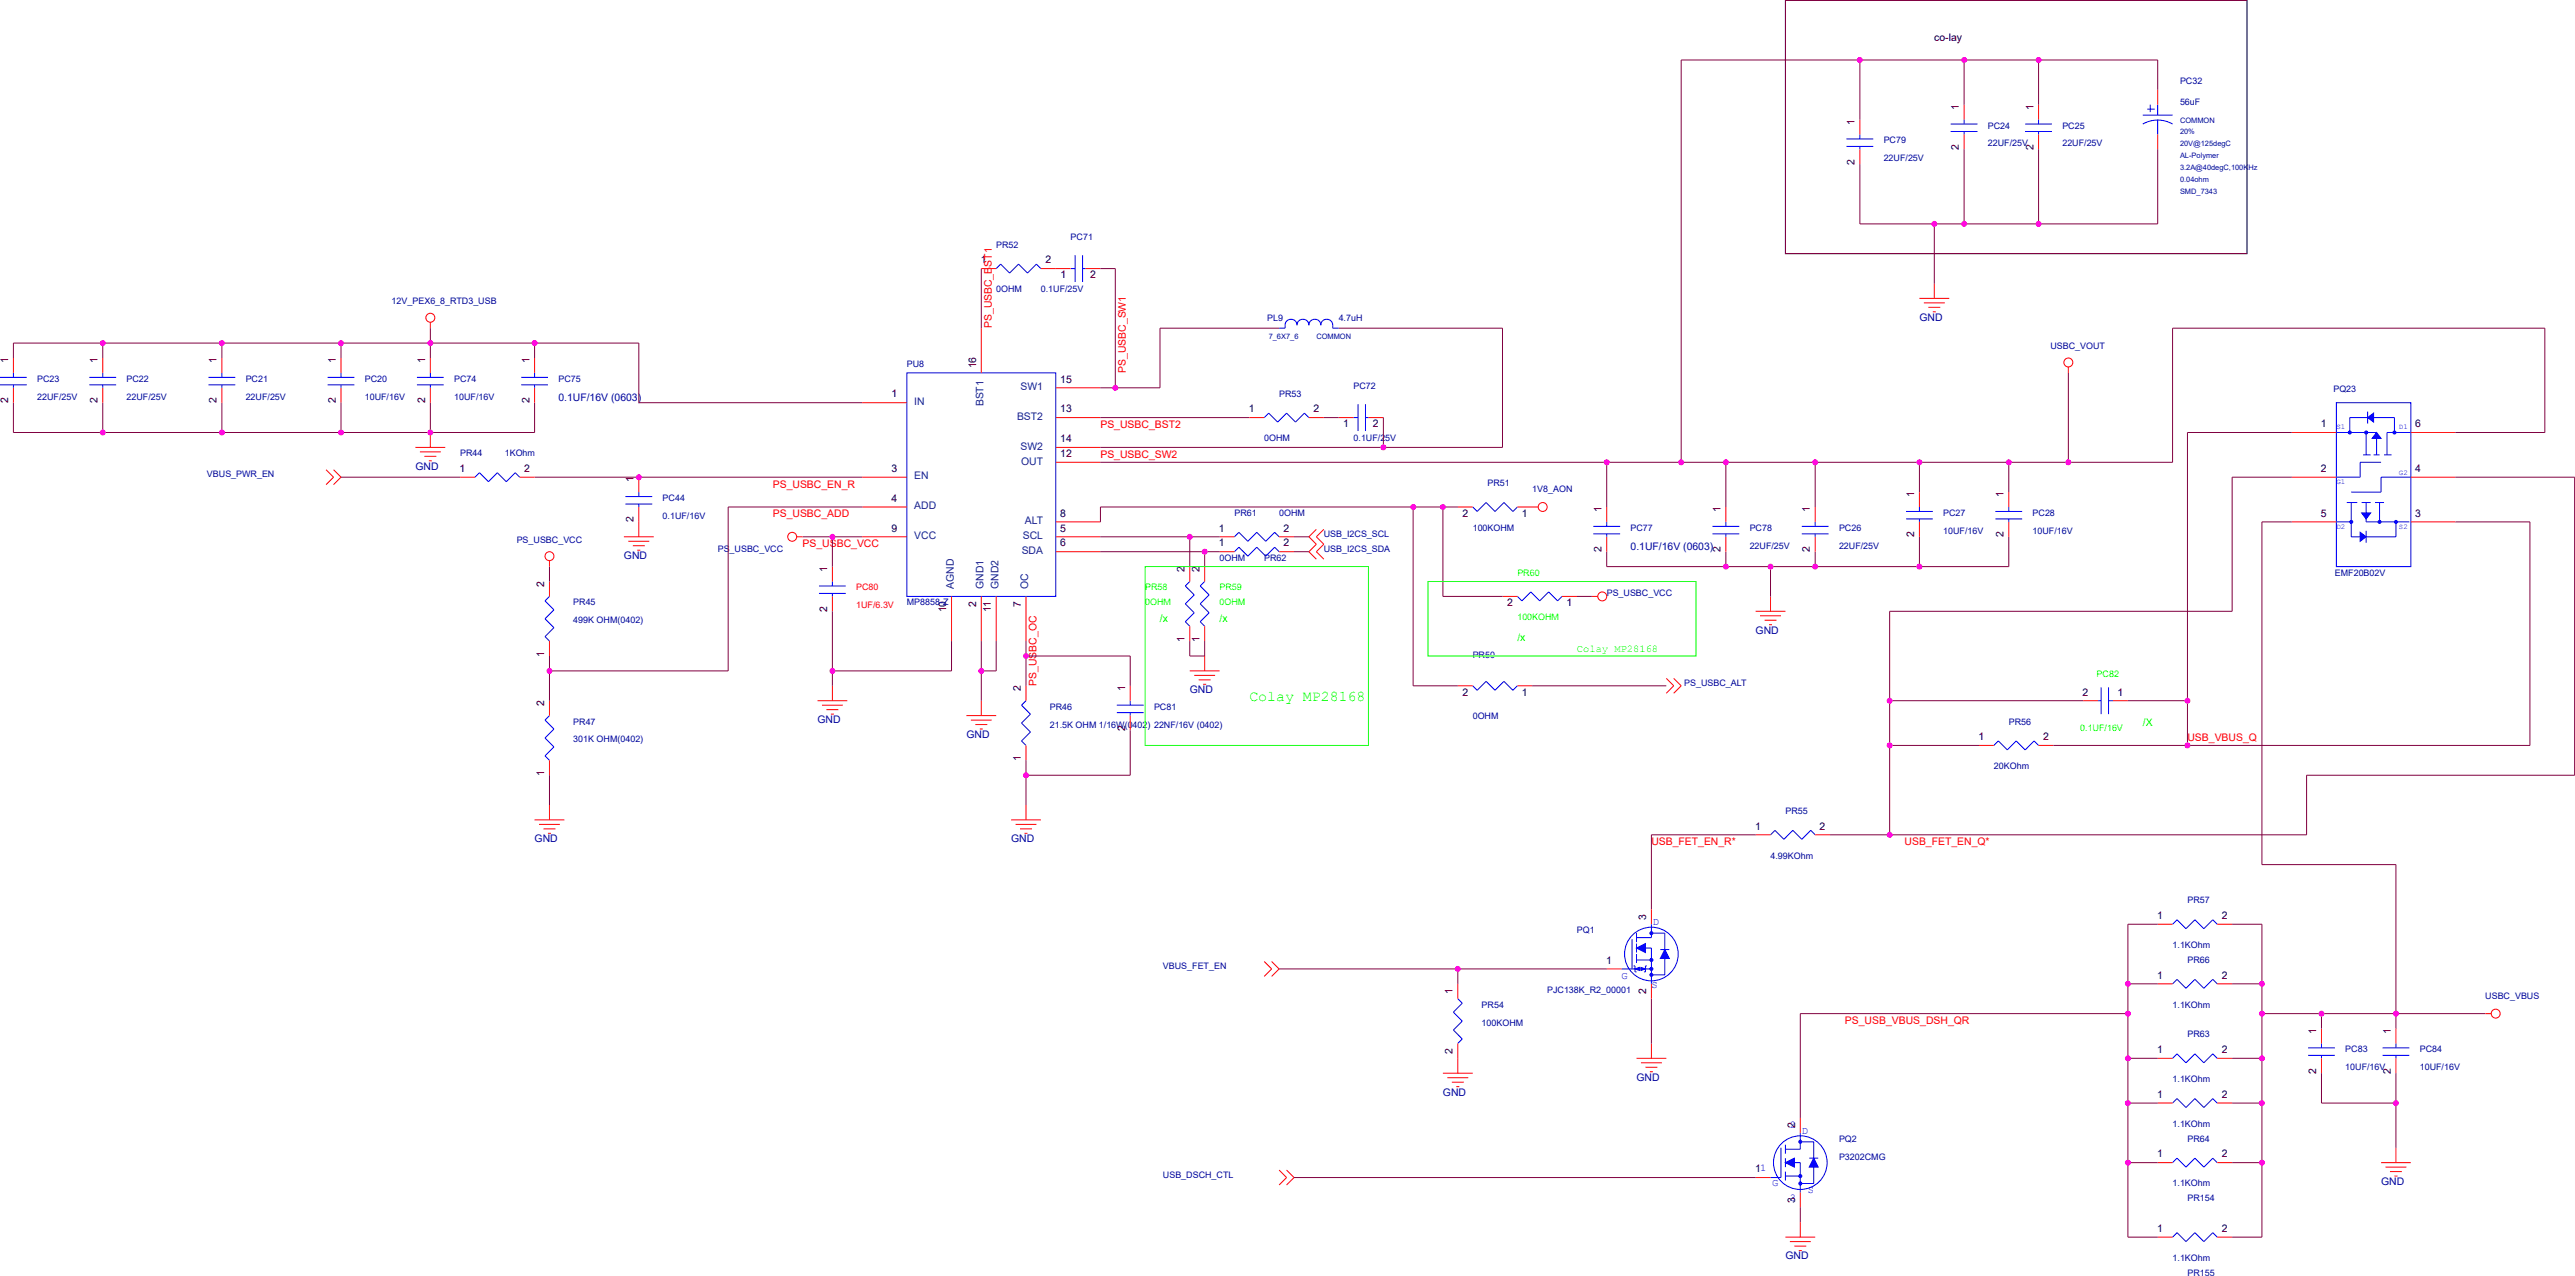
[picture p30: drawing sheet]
<svg xmlns="http://www.w3.org/2000/svg" width="158mm" height="78mm" viewBox="0 0 158 78" stroke-linecap="round" stroke-linejoin="round" font-family="sans-serif">
<defs><g id="words">
<text font-size=".9" fill="#0f0" x="76.7" y="43">Colay MP28168</text>
<g font-size=".6">
<text x="118.7" y="2.5">co-lay</text>
<text x="113.8" y="10.1" transform="rotate(-90 113.8 10.1)">2</text>
<text x="113.8" y="7.7" transform="rotate(-90 113.8 7.7)">1</text>
<text x="120.2" y="9.2" transform="rotate(-90 120.2 9.2)">2</text>
<text x="120.2" y="6.7" transform="rotate(-90 120.2 6.7)">1</text>
<text x="124.8" y="9.2" transform="rotate(-90 124.8 9.2)">2</text>
<text x="124.8" y="6.7" transform="rotate(-90 124.8 6.7)">1</text>
<text x="60.2" y="16.2">1</text>
<text x="64.1" y="16.2">2</text>
<text x="65.1" y="17.1">1</text>
<text x="66.9" y="17.1">2</text>
<text x=".5" y="22.3" transform="rotate(-90 .5 22.3)">1</text>
<text x="6" y="22.3" transform="rotate(-90 6 22.3)">1</text>
<text x="13.3" y="22.3" transform="rotate(-90 13.3 22.3)">1</text>
<text x="20.6" y="22.3" transform="rotate(-90 20.6 22.3)">1</text>
<text x="26.1" y="22.3" transform="rotate(-90 26.1 22.3)">1</text>
<text x="32.5" y="22.3" transform="rotate(-90 32.5 22.3)">1</text>
<text x="59.9" y="22.6" transform="rotate(-90 59.9 22.6)">16</text>
<text x="65.1" y="23.5">15</text>
<text x=".5" y="24.7" transform="rotate(-90 .5 24.7)">2</text>
<text x="6" y="24.7" transform="rotate(-90 6 24.7)">2</text>
<text x="13.3" y="24.7" transform="rotate(-90 13.3 24.7)">2</text>
<text x="20.6" y="24.7" transform="rotate(-90 20.6 24.7)">2</text>
<text x="26.1" y="24.7" transform="rotate(-90 26.1 24.7)">2</text>
<text x="28.2" y="28.9">1</text>
<text x="32.2" y="28.9">2</text>
<text x="32.5" y="24.7" transform="rotate(-90 32.5 24.7)">2</text>
<text x="38.9" y="29.6" transform="rotate(-90 38.9 29.6)">1</text>
<text x="54.7" y="24.4">1</text>
<text x="54.7" y="28.9">3</text>
<text x="65.1" y="28">12</text>
<text x="65.1" y="25.3">13</text>
<text x="65.1" y="27.1">14</text>
<text x="76.6" y="25.3">1</text>
<text x="80.6" y="25.3">2</text>
<text x="82.4" y="26.2">1</text>
<text x="84.2" y="26.2">2</text>
<text x="142.4" y="26.2">1</text>
<text x="142.4" y="28.9">2</text>
<text x="148.2" y="26.2">6</text>
<text x="148.2" y="28.9">4</text>
<text x="33.4" y="36" transform="rotate(-90 33.4 36)">2</text>
<text x="38.9" y="32" transform="rotate(-90 38.9 32)">2</text>
<text x="50.8" y="35.1" transform="rotate(-90 50.8 35.1)">1</text>
<text x="54.7" y="30.8">4</text>
<text x="54.7" y="32.6">9</text>
<text x="65.1" y="32.6">5</text>
<text x="65.1" y="33.5">6</text>
<text x="65.1" y="31.7">8</text>
<text x="72.7" y="35.1" transform="rotate(-90 72.7 35.1)">2</text>
<text x="73.6" y="35.1" transform="rotate(-90 73.6 35.1)">2</text>
<text x="74.8" y="32.6">1</text>
<text x="74.8" y="33.5">1</text>
<text x="78.8" y="32.6">2</text>
<text x="78.8" y="33.5">2</text>
<text x="89.7" y="31.7">2</text>
<text x="93.4" y="31.7">1</text>
<text x="98.3" y="33.9" transform="rotate(-90 98.3 33.9)">2</text>
<text x="98.3" y="31.4" transform="rotate(-90 98.3 31.4)">1</text>
<text x="105.6" y="33.9" transform="rotate(-90 105.6 33.9)">2</text>
<text x="105.6" y="31.4" transform="rotate(-90 105.6 31.4)">1</text>
<text x="111.1" y="33.9" transform="rotate(-90 111.1 33.9)">2</text>
<text x="111.1" y="31.4" transform="rotate(-90 111.1 31.4)">1</text>
<text x="117.5" y="33" transform="rotate(-90 117.5 33)">2</text>
<text x="117.5" y="30.5" transform="rotate(-90 117.5 30.5)">1</text>
<text x="122.9" y="33" transform="rotate(-90 122.9 33)">2</text>
<text x="122.9" y="30.5" transform="rotate(-90 122.9 30.5)">1</text>
<text x="142.4" y="31.7">5</text>
<text x="148.2" y="31.7">3</text>
<text x="33.4" y="40.3" transform="rotate(-90 33.4 40.3)">1</text>
<text x="50.8" y="37.5" transform="rotate(-90 50.8 37.5)">2</text>
<text x="58.1" y="37.6" transform="rotate(-90 58.1 37.6)">10</text>
<text x="59.9" y="37.2" transform="rotate(-90 59.9 37.2)">2</text>
<text x="60.8" y="37.5" transform="rotate(-90 60.8 37.5)">11</text>
<text x="62.6" y="37.2" transform="rotate(-90 62.6 37.2)">7</text>
<text x="72.7" y="39.3" transform="rotate(-90 72.7 39.3)">1</text>
<text x="73.6" y="39.3" transform="rotate(-90 73.6 39.3)">1</text>
<text x="92.5" y="37.2">2</text>
<text x="96.1" y="37.2">1</text>
<text x="33.4" y="47.6" transform="rotate(-90 33.4 47.6)">1</text>
<text x="33.4" y="43.3" transform="rotate(-90 33.4 43.3)">2</text>
<text x="62.6" y="46.7" transform="rotate(-90 62.6 46.7)">1</text>
<text x="62.6" y="42.4" transform="rotate(-90 62.6 42.4)">2</text>
<text x="69" y="44.8" transform="rotate(-90 69 44.8)">2</text>
<text x="69" y="42.4" transform="rotate(-90 69 42.4)">1</text>
<text x="89.7" y="42.6">2</text>
<text x="93.4" y="42.6">1</text>
<text x="121.4" y="45.4">1</text>
<text x="125.4" y="45.4">2</text>
<text x="127.8" y="42.6">2</text>
<text x="129.9" y="42.6">1</text>
<text x="107.7" y="50.9">1</text>
<text x="111.7" y="50.9">2</text>
<text x="98.6" y="59.1">1</text>
<text x="101" y="56.4" transform="rotate(-90 101 56.4)">3</text>
<text x="132.4" y="56.4">1</text>
<text x="136.3" y="56.4">2</text>
<text x="89.1" y="64.6" transform="rotate(-90 89.1 64.6)">2</text>
<text x="89.1" y="61" transform="rotate(-90 89.1 61)">1</text>
<text x="101" y="61" transform="rotate(-90 101 61)">2</text>
<text x="132.4" y="60">1</text>
<text x="132.4" y="64.6">1</text>
<text x="136.3" y="60">2</text>
<text x="136.3" y="64.6">2</text>
<text x="142.1" y="65.8" transform="rotate(-90 142.1 65.8)">2</text>
<text x="142.1" y="63.4" transform="rotate(-90 142.1 63.4)">1</text>
<text x="146.7" y="65.8" transform="rotate(-90 146.7 65.8)">2</text>
<text x="146.7" y="63.4" transform="rotate(-90 146.7 63.4)">1</text>
<text x="107.7" y="71.9">11</text>
<text x="110.2" y="69.2" transform="rotate(-90 110.2 69.2)">2</text>
<text x="132.4" y="71">1</text>
<text x="132.4" y="67.3">1</text>
<text x="136.3" y="71">2</text>
<text x="136.3" y="67.3">2</text>
<text x="110.2" y="73.8" transform="rotate(-90 110.2 73.8)">3</text>
<text x="132.4" y="75.5">1</text>
<text x="136.3" y="75.5">2</text>
</g>
<g font-size=".6" fill="#f00">
<text x="60.9" y="20.1" transform="rotate(-90 60.9 20.1)">PS_USBC_BST1</text>
<text x="69.1" y="22.9" transform="rotate(-90 69.1 22.9)">PS_USBC_SW1</text>
<text x="47.4" y="29.9">PS_USBC_EN_R</text>
<text x="67.5" y="26.2">PS_USBC_BST2</text>
<text x="67.5" y="28.1">PS_USBC_SW2</text>
<text x="47.4" y="31.7">PS_USBC_ADD</text>
<text x="49.3" y="33.6">PS_USBC_VCC</text>
<text x="63.6" y="42.1" transform="rotate(-90 63.6 42.1)">PS_USBC_OC</text>
<text x="134.2" y="45.4">USB_VBUS_Q</text>
<text x="101.3" y="51.8">USB_FET_EN_R*</text>
<text x="116.9" y="51.8">USB_FET_EN_Q*</text>
<text x="113.2" y="62.8">PS_USB_VBUS_DSH_QR</text>
</g>
<g font-size=".6" fill="#004080">
<text x="62.6" y="23.9">SW1</text>
<text x="56.1" y="24.8">IN</text>
<text x="56.1" y="29.4">EN</text>
<text x="60.4" y="24.9" transform="rotate(-90 60.4 24.9)">BST1</text>
<text x="62.4" y="25.7">BST2</text>
<text x="62.6" y="27.6">SW2</text>
<text x="62.7" y="28.5">OUT</text>
<text x="56.1" y="31.2">ADD</text>
<text x="56.1" y="33.1">VCC</text>
<text x="62.7" y="34">SDA</text>
<text x="62.8" y="33.1">SCL</text>
<text x="62.9" y="32.1">ALT</text>
<text x="58.5" y="36.1" transform="rotate(-90 58.5 36.1)">AGND</text>
<text x="60.4" y="36.1" transform="rotate(-90 60.4 36.1)">GND1</text>
<text x="61.3" y="36.1" transform="rotate(-90 61.3 36.1)">GND2</text>
<text x="63.1" y="36.1" transform="rotate(-90 63.1 36.1)">OC</text>
</g>
<g font-size=".6" fill="#0000a0">
<text x="117.8" y="19.7">GND</text>
<text x="25.5" y="28.8">GND</text>
<text x="34.3" y="24.6">0.1UF/16V (0603)</text>
<text x="38.3" y="34.3">GND</text>
<text x="100.1" y="33.7">0.1UF/16V (0603)</text>
<text x="107.7" y="38.9">GND</text>
<text x="50.2" y="44.3">GND</text>
<text x="59.3" y="45.3">GND</text>
<text x="73" y="42.5">GND</text>
<text x="32.8" y="51.6">GND</text>
<text x="62" y="51.6">GND</text>
<text x="88.5" y="67.2">GND</text>
<text x="100.4" y="66.3">GND</text>
<text x="109.6" y="77.2">GND</text>
<text x="146.1" y="72.7">GND</text>
</g>
<g font-size=".6" fill="#0f0">
<text x="71.2" y="38.1">/x</text>
<text x="74.8" y="38.1">/x</text>
<text x="93.1" y="39.3">/x</text>
<text x="96.8" y="40">Colay MP28168</text>
<text x="131.5" y="44.5">/X</text>
</g>
<g font-size=".6" fill="#00f">
<text x="101.4" y="56.7">D</text>
<text x="99.5" y="60">G</text>
<text x="101.3" y="60.6">S</text>
<text x="110.6" y="69.5">D</text>
<text x="108.7" y="72.7">G</text>
<text x="110.9" y="73.2">S</text>
</g>
<g font-size=".5" fill="#0000a0">
<text x="133.8" y="5.1">PC32</text>
<text x="115.6" y="8.8">PC79</text>
<text x="115.6" y="9.9">22UF/25V</text>
<text x="122" y="7.9">PC24</text>
<text x="122" y="9">22UF/25V</text>
<text x="126.6" y="7.9">PC25</text>
<text x="126.6" y="9">22UF/25V</text>
<text x="133.8" y="6.4">56uF</text>
<text x="133.8" y="9">20V@125degC</text>
<text x="133.8" y="9.7">AL-Polymer</text>
<text x="133.8" y="11.2">0.04ohm</text>
<text x="133.8" y="10.4">3.2A@40degC,100KHz</text>
<text x="133.8" y="8.2">20%</text>
<text x="133.8" y="11.9">SMD_7343</text>
<text x="133.8" y="7.5">COMMON</text>
<text x="61.1" y="15.2">PR52</text>
<text x="61.1" y="17.9">0OHM</text>
<text x="63.9" y="17.9">0.1UF/25V</text>
<text x="65.7" y="14.7">PC71</text>
<text x="2.3" y="23.4">PC23</text>
<text x="7.8" y="23.4">PC22</text>
<text x="15.1" y="23.4">PC21</text>
<text x="22.4" y="23.4">PC20</text>
<text x="24" y="18.7">12V_PEX6_8_RTD3_USB</text>
<text x="27.9" y="23.4">PC74</text>
<text x="34.3" y="23.4">PC75</text>
<text x="55.6" y="22.5">PU8</text>
<text x="77.8" y="19.7">PL9</text>
<text x="77.9" y="20.8">7_6X7_6</text>
<text x="80.8" y="20.8">COMMON</text>
<text x="82.1" y="19.7">4.7uH</text>
<text x="83.1" y="23.9">PC72</text>
<text x="125.8" y="21.4">USBC_VOUT</text>
<text x="2.3" y="24.5">22UF/25V</text>
<text x="7.8" y="24.5">22UF/25V</text>
<text x="12.7" y="29.3">VBUS_PWR_EN</text>
<text x="15.1" y="24.5">22UF/25V</text>
<text x="22.4" y="24.5">10UF/16V</text>
<text x="27.9" y="24.5">10UF/16V</text>
<text x="28.2" y="28">PR44</text>
<text x="31" y="28">1KOhm</text>
<text x="77.6" y="27.1">0OHM</text>
<text x="78.5" y="24.3">PR53</text>
<text x="83.1" y="27.1">0.1UF/25V</text>
<text x="91.3" y="29.8">PR51</text>
<text x="143.2" y="24.1">PQ23</text>
<text x="31.7" y="33.3">PS_USBC_VCC</text>
<text x="40.7" y="30.7">PC44</text>
<text x="40.7" y="31.8">0.1UF/16V</text>
<text x="44" y="33.8">PS_USBC_VCC</text>
<text x="74.8" y="34.4">0OHM</text>
<text x="75.7" y="31.6">PR61</text>
<text x="77.6" y="34.4">PR62</text>
<text x="78.5" y="31.6">0OHM</text>
<text x="81.2" y="32.9">USB_I2CS_SCL</text>
<text x="81.2" y="33.8">USB_I2CS_SDA</text>
<text x="90.4" y="32.6">100KOHM</text>
<text x="94" y="30.2">1V8_AON</text>
<text x="100.1" y="32.6">PC77</text>
<text x="107.4" y="32.6">PC78</text>
<text x="107.4" y="33.6">22UF/25V</text>
<text x="112.8" y="32.6">PC26</text>
<text x="112.8" y="33.6">22UF/25V</text>
<text x="119.2" y="31.6">PC27</text>
<text x="119.2" y="32.7">10UF/16V</text>
<text x="124.7" y="31.6">PC28</text>
<text x="124.7" y="32.7">10UF/16V</text>
<text x="143.3" y="35.3">EMF20B02V</text>
<text x="35.2" y="37.1">PR45</text>
<text x="35.2" y="38.2">499K OHM(0402)</text>
<text x="55.6" y="37.1">MP8858-Z</text>
<text x="90.4" y="40.3">PR50</text>
<text x="98.6" y="36.6">PS_USBC_VCC</text>
<text x="35.2" y="44.4">PR47</text>
<text x="35.2" y="45.5">301K OHM(0402)</text>
<text x="64.4" y="43.5">PR46</text>
<text x="64.4" y="44.6">21.5K OHM 1/16W(0402) 22NF/16V (0402)</text>
<text x="70.8" y="43.5">PC81</text>
<text x="90.4" y="44.1">0OHM</text>
<text x="103.3" y="42.1">PS_USBC_ALT</text>
<text x="122.4" y="47.2">20KOhm</text>
<text x="123.3" y="44.4">PR56</text>
<text x="108.6" y="52.7">4.99KOhm</text>
<text x="109.6" y="49.9">PR55</text>
<text x="71.4" y="59.4">VBUS_FET_EN</text>
<text x="96.8" y="57.2">PQ1</text>
<text x="133.3" y="58.1">1.1KOhm</text>
<text x="134.2" y="59.1">PR66</text>
<text x="134.2" y="55.4">PR57</text>
<text x="90.9" y="61.8">PR54</text>
<text x="90.9" y="62.9">100KOHM</text>
<text x="94.9" y="60.9">PJC138K_R2_00001</text>
<text x="133.3" y="61.8">1.1KOhm</text>
<text x="134.2" y="63.6">PR63</text>
<text x="143.9" y="64.5">PC83</text>
<text x="143.9" y="65.6">10UF/16V</text>
<text x="148.5" y="64.5">PC84</text>
<text x="148.5" y="65.6">10UF/16V</text>
<text x="152.5" y="61.2">USBC_VBUS</text>
<text x="112.8" y="70">PQ2</text>
<text x="112.8" y="71.1">P3202CMG</text>
<text x="133.3" y="69.1">1.1KOhm</text>
<text x="133.3" y="66.4">1.1KOhm</text>
<text x="134.2" y="70">PR64</text>
<text x="71.4" y="72.2">USB_DSCH_CTL</text>
<text x="133.3" y="77.3">1.1KOhm</text>
<text x="133.3" y="72.8">1.1KOhm</text>
<text x="134.2" y="73.7">PR154</text>
<text x="134.2" y="78.2">PR155</text>
</g>
<g font-size=".5" fill="#00f">
<text x="143.4" y="26.3">S1</text>
<text x="143.4" y="29.7">G1</text>
<text x="147.2" y="29.1">G2</text>
<text x="147.2" y="26.3">D1</text>
<text x="143.4" y="32.4">D2</text>
<text x="147.2" y="32.4">S2</text>
</g>
<g font-size=".5" fill="#0f0">
<text x="93.1" y="35.3">PR60</text>
<text x="70.3" y="36.2">PR58</text>
<text x="70.3" y="37.1">0OHM</text>
<text x="74.8" y="36.2">PR59</text>
<text x="74.8" y="37.1">0OHM</text>
<text x="93.1" y="38">100KOHM</text>
<text x="128.7" y="41.5">PC82</text>
<text x="127.7" y="44.8">0.1UF/16V</text>
</g>
<g font-size=".5" fill="#f00">
<text x="52.5" y="36.2">PC80</text>
<text x="52.5" y="37.3">1UF/6.3V</text>
</g>
</g></defs>
<g fill="#000" stroke="#00f" stroke-width=".06">
<path d="M61.1 16.5l.3-.3zM61.4 16.2l.6 .5zM62.5 16.2l-.5 .5zM62.5 16.2l.5 .5zM63.6 16.2l-.6 .5zM63.6 16.2l.3 .3zM29.4 29l-.3 .3zM29.4 29l.6 .5zM30.5 29l-.5 .5zM30.5 29l.6 .5zM31.1 29.5l.5-.5zM31.6 29l.3 .3z"/>
<path d="M33.4 36.8l.3-.2zM33.4 37.9l.6-.5zM34 38.5l-.6 .5zM33.4 39l.3 .3zM33.4 36.8l.6 .6zM33.4 37.9l.6 .6zM72.7 35.9l.3-.2zM73.3 36.5l-.6 .5zM72.7 38.1l.6-.5zM72.7 38.1l.3 .3zM72.7 35.9l.6 .6zM72.7 37l.6 .6z"/>
<path d="M73.9 35.7l-.3 .2zM74.2 36.5l-.6 .5zM73.6 38.1l.6-.5zM73.6 38.1l.3 .3zM73.6 35.9l.6 .6zM73.6 37l.6 .6zM75.7 32.9l.3-.3zM76 33.6l-.3 .2zM76 32.6l.6 .6zM76 33.6l.6 .5zM76.6 33.2l.5-.6zM76.6 34.1l.5-.5z"/>
<path d="M77.1 32.6l.6 .6zM77.1 33.6l.6 .5zM77.9 25.3l-.3 .3zM77.7 33.2l.5-.6zM77.7 34.1l.5-.5zM77.9 25.3l.5 .6zM78.2 32.6l.3 .3zM78.2 33.6l.3 .2zM78.4 25.9l.5-.6zM78.9 25.3l.6 .6zM79.5 25.9l.5-.6zM80 25.3l.3 .3z"/>
<path d="M90.4 31.1l.2 .3zM91.2 30.8l-.6 .6zM91.2 30.8l.5 .6zM91.7 31.4l.6-.6zM92.3 30.8l.5 .6zM92.8 31.4l.3-.3zM93.1 36.6l.3 .2zM93.4 36.8l.5-.5zM93.9 36.3l.6 .5zM94.5 36.8l.5-.5zM95 36.3l.6 .5zM95.6 36.8l.3-.2z"/>
<path d="M33.4 44.2l.3-.3zM33.4 45.3l.6-.6zM34 45.8l-.6 .6zM33.4 46.4l.3 .2zM33.4 44.2l.6 .5zM33.4 45.3l.6 .5zM63 43l-.3 .2zM63.2 43.8l-.5 .5zM63.2 44.9l-.5 .5zM62.7 45.4l.3 .3zM62.7 43.2l.5 .6zM62.7 44.3l.5 .6z"/>
<path d="M90.4 42.1l.2 .2zM91.2 41.8l-.6 .5zM91.2 41.8l.5 .5zM91.7 42.3l.6-.5zM92.3 41.8l.5 .5zM92.8 42.3l.3-.2zM108.6 51.2l.3-.3zM108.9 50.9l.6 .6zM110 50.9l-.5 .6zM110 50.9l.6 .6zM111.1 50.9l-.5 .6zM111.1 50.9l.3 .3z"/>
<path d="M122.4 45.7l.2-.3zM122.6 45.4l.6 .6zM123.7 45.4l-.5 .6zM123.7 45.4l.6 .6zM124.8 45.4l-.5 .6zM124.8 45.4l.3 .3zM133.3 56.7l.3-.3zM133.6 56.4l.5 .5zM134.1 56.9l.6-.5zM134.7 56.4l.5 .5zM135.2 56.9l.6-.5zM135.8 56.4l.3 .3z"/>
<path d="M89.2 63.2l.5 .5zM89.2 62.1l.5 .5zM89.5 61.2l.2 .3zM89.7 63.7l-.2 .3zM89.2 63.2l.5-.6zM89.7 61.5l-.5 .6zM133.3 75.9l.3-.3zM133.6 71l-.3 .3zM133.6 60.1l-.3 .2zM133.3 67.6l.3-.2zM133.3 64.9l.3-.3zM133.6 75.6l.5 .5z"/>
<path d="M133.6 71l.5 .6zM133.6 60.1l.5 .5zM133.6 67.4l.5 .5zM133.6 64.6l.5 .6zM134.1 76.1l.6-.5zM134.1 71.6l.6-.6zM134.1 60.6l.6-.5zM134.1 67.9l.6-.5zM134.1 65.2l.6-.6zM134.7 75.6l.5 .5zM134.7 71l.5 .6zM134.7 60.1l.5 .5z"/>
<path d="M134.7 67.4l.5 .5zM134.7 64.6l.5 .6zM135.2 76.1l.6-.5zM135.8 71l-.6 .6zM135.8 60.1l-.6 .5zM135.2 67.9l.6-.5zM135.2 65.2l.6-.6zM135.8 75.6l.3 .3zM135.8 71l.3 .3zM135.8 60.1l.3 .2zM135.8 67.4l.3 .2zM135.8 64.6l.3 .3z"/>
</g>
<g fill="none" stroke="#f00" stroke-width=".06">
<path d="M26.4 19.8v.3M60.2 16.5h.9M63.9 16.5h1.8M66.6 16.5h.9M114.1 7.3v.9M114.1 9.2v.9M117.8 18.3h1.8M118.1 18.6h1.2M118.3 18.8h.8M118.6 19.1h.2M118.7 17.4v.9M120.5 6.4v.9"/>
<path d="M120.5 8.2v1M125.1 6.4v.9M125.1 8.2v1M132.4 5.5v.9M132.4 8.2v1M.8 22v.9M.8 23.8v.9M6.3 22v.9M6.3 23.8v.9M13.6 22v.9M13.6 23.8v.9M20.9 22v.9"/>
<path d="M20.9 23.8v.9M25.5 27.4h1.8M25.8 27.7h1.2M26 28h.8M26.3 28.3h.2M26.4 22v.9M26.4 23.8v.9M26.4 26.5v.9M28.2 29.3h.9M31.9 29.3h.9M32.8 22v.9M32.8 23.8v.9"/>
<path d="M33.7 34.4v.3M33.7 35.7v.9M33.7 39.3v.9M38.3 32.9h1.8M38.6 33.2h1.2M38.8 33.5h.8M39.1 33.7h.2M39.2 29.3v.9M39.2 31.1v1.8M48.9 32.9h.4M51.1 34.7v1M51.1 36.6v.9"/>
<path d="M52.9 24.7h2.7M52.9 29.3h2.7M52.9 31.1h2.7M52.9 32.9h2.7M58.4 36.6v2.7M60.2 20.1v2.8M60.2 36.6v2.7M61.1 36.6v2.7M63 36.6v2.7M64.8 32.9h2.7M64.8 33.8h2.7M64.8 32h2.7"/>
<path d="M64.8 28.3h2.7M64.8 25.6h2.7M64.8 27.4h2.7M64.8 23.8h2.7M73 34.7v1M73 38.4v.9M73.9 34.7v1M73.9 38.4v.9M74.8 32.9h.9M74.8 33.8h.9M76.7 25.6h.9M78.5 32.9h.9"/>
<path d="M78.5 33.8h.9M80.3 25.6h.9M82.1 25.6h1M84 25.6h.9M89.5 31.1h.9M92.2 36.6h.9M93.1 31.1h1.3M95.9 36.6h.9M97.7 36.6h.3M98.6 31.1v.9M98.6 32.9v.9M105.9 31.1v.9"/>
<path d="M105.9 32.9v.9M107.7 37.5h1.9M108 37.8h1.3M108.3 38h.7M108.6 38.3h.1M108.6 36.6v.9M111.4 31.1v.9M111.4 32.9v.9M117.8 30.2v.9M117.8 32v.9M123.3 30.2v.9M123.3 32v.9"/>
<path d="M126.9 22.5v.4M140.6 29.3h2.8M140.6 32h2.8M140.6 26.5h2.8M147.9 29.3h2.8M147.9 32h2.8M147.9 26.5h2.8M32.8 50.3h1.8M33.1 50.6h1.3M33.4 50.8h.7M33.6 51.1h.2M33.7 43v.9"/>
<path d="M33.7 46.6v.9M33.7 49.4v.9M50.2 43h1.8M50.4 43.2h1.3M50.7 43.5h.7M51 43.8h.2M51.1 42.1v.9M59.3 43.9h1.8M59.6 44.2h1.3M59.9 44.4h.7M60.1 44.7h.2M60.2 43v.9"/>
<path d="M62 50.3h1.9M62.3 50.6h1.3M62.6 50.8h.7M62.9 51.1h.1M63 42.1v.9M63 45.7v.9M63 49.4v.9M69.4 42.1v.9M69.4 43.9v.9M73 41.1h1.8M73.3 41.4h1.3M73.6 41.7h.7"/>
<path d="M73.8 42h.2M73.9 40.2v.9M89.5 42.1h.9M93.1 42.1h.9M98.6 59.4h.9M101.3 55.8v.9M107.7 51.2h.9M111.4 51.2h.9M121.4 45.7h1M125.1 45.7h.9M127.8 43h.9M129.7 43h.9"/>
<path d="M132.4 56.7h.9M136.1 56.7h.9M88.5 65.8h1.9M88.8 66.1h1.3M89.1 66.4h.7M89.4 66.6h.1M89.5 60.3v.9M89.5 64v1.8M100.4 64.9h1.8M100.7 65.2h1.3M101 65.4h.7M101.2 65.7h.2"/>
<path d="M101.3 60.3v.9M101.3 64v.9M107.7 72.2h.9M109.6 75.9h1.8M109.8 76.1h1.3M110.1 76.4h.7M110.4 76.7h.2M110.5 68.6v.9M110.5 73.1v.9M110.5 75v.9M132.4 75.9h.9M132.4 71.3h.9"/>
<path d="M132.4 60.3h.9M132.4 67.6h.9M132.4 64.9h.9M136.1 75.9h.9M136.1 71.3h.9M136.1 60.3h.9M136.1 67.6h.9M136.1 64.9h.9M142.5 63.1v.9M142.5 64.9v.9M146.1 71.3h1.8M146.4 71.6h1.3"/>
<path d="M146.7 71.8h.7M146.9 72.1h.2M147 63.1v.9M147 64.9v.9M147 70.4v.9M152.5 62.2h.4"/>
<circle cx="26.4" cy="19.5" r=".27"/>
<circle cx="33.7" cy="34.1" r=".27"/>
<circle cx="48.6" cy="32.9" r=".27"/>
<circle cx="94.7" cy="31.1" r=".27"/>
<circle cx="98.3" cy="36.6" r=".27"/>
<circle cx="126.9" cy="22.2" r=".27"/>
<circle cx="153.1" cy="62.2" r=".27"/>
</g>
<g fill="none" stroke="#00f" stroke-width=".06">
<path d="M65.7 16.5h.3M66 15.6v1.7M66.4 15.6v1.7M66.4 16.5h.2M113.3 8.5h1.6M113.3 9h1.6M114.1 8.2v.3M114.1 9v.2M119.7 7.6h1.6M119.7 8.1h1.6M120.5 7.3v.3M120.5 8.1v.1"/>
<path d="M124.3 7.6h1.6M124.3 8.1h1.6M125.1 7.3v.3M125.1 8.1v.1M131.5 7.6a1.83 1.83 0 0 1 1.8 0M131.5 7.1h1.8M131.8 6.7h.4M131.9 6.4v.5M132.4 6.4v.7M132.4 7.3v.9M0 23.1h1.6M0 23.6h1.6"/>
<path d="M.8 22.9v.2M.8 23.6v.2M5.5 23.1h1.6M5.5 23.6h1.6M6.3 22.9v.2M6.3 23.6v.2M12.8 23.1h1.6M12.8 23.6h1.6M13.6 22.9v.2M13.6 23.6v.2M20.1 23.1h1.6M20.1 23.6h1.6"/>
<path d="M20.9 22.9v.2M20.9 23.6v.2M25.6 23.1h1.6M25.6 23.6h1.6M26.4 22.9v.2M26.4 23.6v.2M32 23.1h1.6M32 23.6h1.6M32.8 22.9v.2M32.8 23.6v.2M38.4 30.5h1.6M38.4 30.9h1.6"/>
<path d="M39.2 30.2v.3M39.2 30.9v.2M50.3 35.9h1.6M50.3 36.4h1.6M51.1 35.7v.2M51.1 36.4v.2M55.6 22.9h9.2v13.7h-9.2zM78.5 20.1h.4l.1-.4 .2-.1 .3 .1 .1 .2 .1-.2 .3-.1 .2 .1 .1 .2 .1-.2 .3-.1 .2 .1 .1 .2 .2-.2 .2-.1 .3 .1 .1 .4h.3M83.1 25.6h.2M83.3 24.8v1.6M83.8 24.8v1.6M83.8 25.6h.2"/>
<path d="M97.8 32.3h1.6M97.8 32.7h1.6M98.6 32v.3M98.6 32.7v.2M105.1 32.3h1.6M105.1 32.7h1.6M105.9 32v.3M105.9 32.7v.2M110.6 32.3h1.6M110.6 32.7h1.6M111.4 32v.3M111.4 32.7v.2"/>
<path d="M117 31.4h1.6M117 31.8h1.6M117.8 31.1v.3M117.8 31.8v.2M122.4 31.4h1.7M122.4 31.8h1.7M123.3 31.1v.3M123.3 31.8v.2M143.4 24.7h4.5v10h-4.5zM143.4 26.5h2.4v1.4M143.4 32h.9M144 30.8h.6"/>
<path d="M144.3 30.8v2.1h.5M144.9 30.8h.6M145 27.9h.5M145.2 30.8v1.2h2.6M145.2 26.5v1.4M145.2 32.6v.7M145.3 25.6h-1.1v.9M145.3 25.2v.8M145.7 25.6h1.2v.9M145.7 27.9h.3M145.7 30.8h.6M146 30.8v1.2"/>
<path d="M146.1 28.3h-1.3v1h-1.4M146.3 27.9h.4M147 32v.9h-1.8M147.9 26.5h-1.4v1.4M147.9 29.3h-1.8v.9h-1.8M68.5 43.2h1.7M68.5 43.7h1.7M69.4 43v.2M69.4 43.7v.2M99.5 59.4h1.8M100.1 57.6v1.8M100.2 59.2h.1v.4h.1"/>
<path d="M100.4 57.2v.6M100.4 57.9v.5M100.4 58.5v.6M100.4 58.1h.9v2.2M100.4 58.9h.9M101.1 59.2h-.1v.4h-.1M101.3 56.7v.8h-.9M101.3 57.2h.9v2.6h-.9M101.9 58.2h.5M128.7 43h.2M128.9 42.1v1.7M129.4 42.1v1.7"/>
<path d="M129.4 43h.3M109.3 70.4v1.8h-.7M109.6 70.2v.5M109.6 71v.6M109.6 71.8v.6M109.6 71.3h.9v1.8M109.6 72.1h.9M110.5 69.5v1h-.9M110.5 70h.8v2.6h-.8M111 71h.6M141.6 64.3h1.7M141.6 64.7h1.7"/>
<path d="M142.5 64v.3M142.5 64.7v.2M146.2 64.3h1.6M146.2 64.7h1.6M147 64v.3M147 64.7v.2"/>
<circle cx="101.3" cy="58.5" r="1.64"/>
<circle cx="110.5" cy="71.3" r="1.65"/>
</g>
<g fill="#00f" stroke="#00f" stroke-width=".06">
<path d="M111.3 71l.3 .6h-.6z"/>
<path d="M109.6 71.3l.5-.3v.6z"/>
<path d="M144.8 32.6l.4 .3-.4 .3z"/>
<path d="M144.9 31.5h.6l-.3 .3z"/>
<path d="M145.3 25.6l.4-.3v.6z"/>
<path d="M145.8 26.5l.3 .4h-.5z"/>
<path d="M102.2 58.2l.2 .6h-.5z"/>
<path d="M100.4 58.1l.6-.2v.5z"/>
<path d="M100.3 59.4l.3-.1v.2z"/>
<path d="M100.7 59.3l.3 .1-.3 .1z"/>
<circle cx="110.5" cy="70" r=".09"/>
<circle cx="110.5" cy="72.1" r=".09"/>
<circle cx="110.5" cy="72.6" r=".09"/>
<circle cx="144.2" cy="26.5" r=".09"/>
<circle cx="146" cy="32" r=".09"/>
<circle cx="145.2" cy="26.5" r=".09"/>
<circle cx="146.9" cy="26.5" r=".09"/>
<circle cx="144.3" cy="32" r=".09"/>
<circle cx="147" cy="32" r=".09"/>
<circle cx="101.3" cy="57.2" r=".09"/>
<circle cx="101.3" cy="59.4" r=".09"/>
<circle cx="101.3" cy="59.8" r=".09"/>
<circle cx="101.3" cy="58.9" r=".09"/>
</g>
<g fill="#000" stroke="#f00" stroke-width=".06">
<path d="M20 28.8l.5 .5zM20.5 29.3l-.5 .4zM20.9 29.3l-.4 .4zM20.5 28.8l.4 .5zM80.8 32.5l-.5 .4zM80.3 32.9l.5 .5zM80.8 33.4l-.5 .4zM80.3 33.8l.5 .5zM80.8 32.9l.4 .5zM80.8 32.9l.4-.4zM80.8 33.8l.4 .5zM80.8 33.8l.4-.4z"/>
<path d="M77.6 59l.4 .4zM78 59.4l-.4 .5zM78 59.9l.5-.5zM78 59l.5 .4zM102.2 41.6l.5 .5zM102.7 42.1l-.5 .4zM102.7 41.6l.5 .5zM103.2 42.1l-.5 .4zM78.5 71.8l.4 .4zM78.5 72.7l.4-.5zM78.9 72.7l.5-.5zM78.9 71.8l.5 .4z"/>
</g>
<g fill="none" stroke="#800040" stroke-width=".06">
<path d="M60.2 16.5v3.6M67.5 16.5h.9v7.3M114.1 3.7v3.6M118.7 13.7v3.7M120.5 3.7v2.7M120.5 9.2v4.5M125.1 3.7v2.7M125.1 9.2v4.5M132.4 5.5v-1.8h-29.2v24.6M132.4 9.2v4.5h-18.3v-3.6M.8 24.7v1.8h32v-1.8M.8 22v-1h38.4v3.7h13.7"/>
<path d="M6.3 21v1M6.3 24.7v1.8M13.6 21v1M13.6 24.7v1.8M20.9 29.3h7.3M20.9 21v1M20.9 24.7v1.8M26.4 20.1v1.9M26.4 24.7v1.8M32.8 29.3h20.1M32.8 21v1M33.7 34.7v1"/>
<path d="M49.3 32.9h3.6M51.1 32.9v1.8M51.1 37.5v4.6M52.9 31.1h-8.2v10h-11M58.4 39.3v1.8h-7.3M60.2 39.3v3.7M61.1 39.3v1.8h-.9M63 39.3v2.8M67.5 32.9h7.3M67.5 25.6h9.2M67.5 33.8h7.3M73 39.3v.9h.9v-.9"/>
<path d="M73 32.9v1.8M73.9 33.8v.9M78.5 20.1h-7.3v3.7h-3.7M79.4 32.9h.9M79.4 33.8h.9M81.2 25.6h.9M82.1 20.1h10.1v7.3h-24.7M84.9 25.6v1.8M86.7 31.1v11h2.8M88.5 31.1v5.5h3.7M89.5 31.1h-22v.9M96.8 36.6h.9"/>
<path d="M98.6 28.3v2.8M105.9 28.3v2.8M105.9 33.8v.9M108.6 34.7v1.9M111.4 28.3v2.8M111.4 33.8v.9M117.8 28.3v1.9M117.8 32.9v1.8M123.3 32.9v1.8h-24.7v-.9M123.3 28.3v1.9M126.9 22.9v5.4M140.6 29.3h-3.6v8.2h-21v13.7"/>
<path d="M140.6 26.5h-6.4v19.2M140.6 32h-1.8v21h8.2v10.1M150.7 29.3h7.3v18.2h-16.5v3.7h-29.2M150.7 26.5h5.5v-6.4h-22.9v8.2h-65.8M150.7 32h4.5v13.7h-29.2M33.7 40.2v2.8M33.7 47.5v1.9M63 46.6v2.8M63 40.2h6.4v1.9M69.4 44.8v2.7h-6.4M78.5 59.4h20.1M89.5 59.4v.9"/>
<path d="M94 42.1h8.2M107.7 51.2h-6.4v4.6M116 43h11.8M116 45.7h5.4M130.6 43h3.6M132.4 56.7h-1.8v19.2h1.8M137 56.7h1.8v19.2h-1.8M79.4 72.2h28.3M101.3 61.2v2.8M110.5 74v1M130.6 62.2h-20.1v6.4M130.6 67.6h1.8"/>
<path d="M130.6 60.3h1.8M130.6 64.9h1.8M130.6 71.3h1.8M137 67.6h1.8M137 60.3h1.8M137 64.9h1.8M137 71.3h1.8M138.8 62.2h13.7M142.5 62.2v.9M142.5 65.8v1.8h4.5M147 65.8v4.6"/>
</g>
<g fill="#f0f">
<circle cx="26.4" cy="21" r=".18"/>
<circle cx="32.8" cy="21" r=".18"/>
<circle cx="26.4" cy="26.5" r=".18"/>
<circle cx="51.1" cy="32.9" r=".18"/>
<circle cx="51.1" cy="41.1" r=".18"/>
<circle cx="60.2" cy="41.1" r=".18"/>
<circle cx="63" cy="40.2" r=".18"/>
<circle cx="63" cy="47.5" r=".18"/>
<circle cx="98.6" cy="28.3" r=".18"/>
<circle cx="126.9" cy="28.3" r=".18"/>
<circle cx="105.9" cy="28.3" r=".18"/>
<circle cx="117.8" cy="28.3" r=".18"/>
<circle cx="111.4" cy="28.3" r=".18"/>
<circle cx="105.9" cy="34.7" r=".18"/>
<circle cx="108.6" cy="34.7" r=".18"/>
<circle cx="117.8" cy="34.7" r=".18"/>
<circle cx="111.4" cy="34.7" r=".18"/>
<circle cx="84.9" cy="27.4" r=".18"/>
<circle cx="68.4" cy="23.8" r=".18"/>
<circle cx="39.2" cy="29.3" r=".18"/>
<circle cx="33.7" cy="41.1" r=".18"/>
<circle cx="86.7" cy="31.1" r=".18"/>
<circle cx="89.5" cy="59.4" r=".18"/>
<circle cx="142.5" cy="62.2" r=".18"/>
<circle cx="116" cy="43" r=".18"/>
<circle cx="116" cy="45.7" r=".18"/>
<circle cx="116" cy="51.2" r=".18"/>
<circle cx="147" cy="67.6" r=".18"/>
<circle cx="88.5" cy="31.1" r=".18"/>
<circle cx="73" cy="32.9" r=".18"/>
<circle cx="73.9" cy="33.8" r=".18"/>
<circle cx="134.2" cy="45.7" r=".18"/>
<circle cx="134.2" cy="43" r=".18"/>
<circle cx="138.8" cy="62.2" r=".18"/>
<circle cx="138.8" cy="60.3" r=".18"/>
<circle cx="138.8" cy="64.9" r=".18"/>
<circle cx="130.6" cy="62.2" r=".18"/>
<circle cx="130.6" cy="60.3" r=".18"/>
<circle cx="130.6" cy="64.9" r=".18"/>
<circle cx="130.6" cy="67.6" r=".18"/>
<circle cx="130.6" cy="71.3" r=".18"/>
<circle cx="138.8" cy="71.3" r=".18"/>
<circle cx="138.8" cy="67.6" r=".18"/>
<circle cx="147" cy="62.2" r=".18"/>
<circle cx="20.9" cy="26.5" r=".18"/>
<circle cx="20.9" cy="21" r=".18"/>
<circle cx="13.6" cy="26.5" r=".18"/>
<circle cx="6.3" cy="21" r=".18"/>
<circle cx="13.6" cy="21" r=".18"/>
<circle cx="6.3" cy="26.5" r=".18"/>
<circle cx="123.3" cy="28.3" r=".18"/>
<circle cx="120.5" cy="3.7" r=".18"/>
<circle cx="125.1" cy="3.7" r=".18"/>
<circle cx="120.5" cy="13.7" r=".18"/>
<circle cx="125.1" cy="13.7" r=".18"/>
<circle cx="103.2" cy="28.3" r=".18"/>
<circle cx="114.1" cy="3.7" r=".18"/>
<circle cx="118.7" cy="13.7" r=".18"/>
</g>
<path d="M70.3 34.7h13.7v11h-13.7zM87.6 35.7h16.5v4.5h-16.5z" fill="none" stroke="#0f0" stroke-width=".06"/>
<path d="M109.6 0h28.3v15.6h-28.3z" fill="none" stroke="#000" stroke-width=".06"/>
<use href="#words"/>
</svg>
